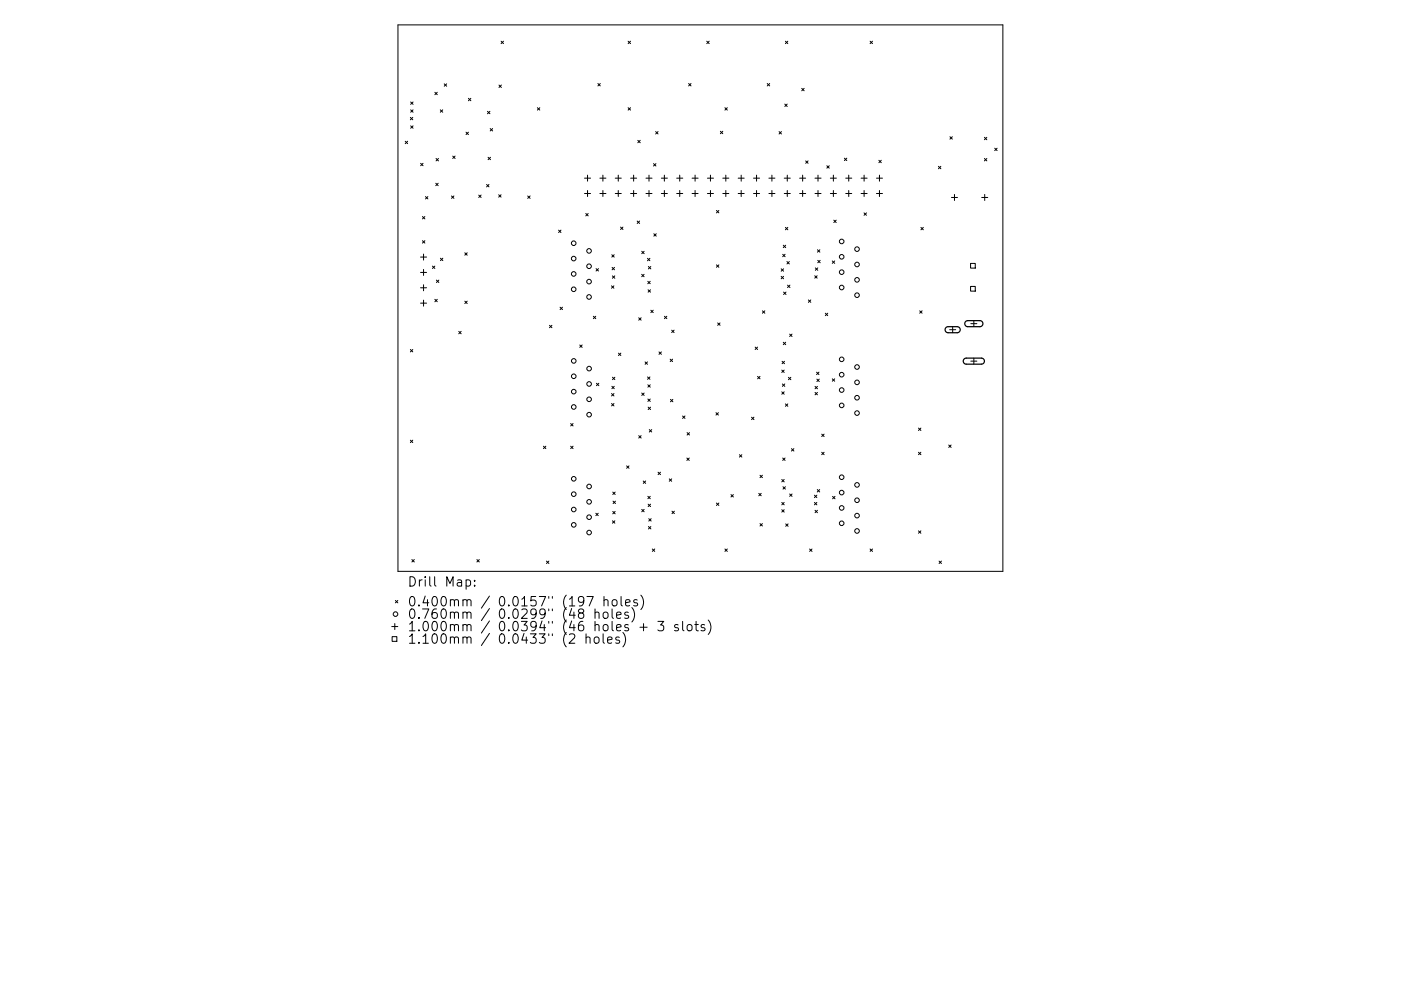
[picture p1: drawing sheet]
<svg xmlns="http://www.w3.org/2000/svg" width="297mm" height="210mm" viewBox="0 0 297 210" stroke-linecap="round" stroke-linejoin="round" font-family="sans-serif">
<defs><g id="words">
<g font-size="2.8">
<text x="86.3" y="124.5">Drill Map:</text>
<text x="86.3" y="128.7">0.400mm / 0.0157&quot; (197 holes)</text>
<text x="86.3" y="131.3">0.760mm / 0.0299&quot; (48 holes)</text>
<text x="86.3" y="133.9">1.000mm / 0.0394&quot; (46 holes + 3 slots)</text>
<text x="86.3" y="136.6">1.100mm / 0.0433&quot; (2 holes)</text>
</g>
</g></defs>
<g fill="none" stroke="#000" stroke-width=".21">
<path d="M84.4 5.3h128.2v115.9h-128.2zM92.2 19.6l.5 .5M92.7 19.6l-.5 .5M94.2 17.8l.5 .5M94.7 17.8l-.5 .5M105.8 18l.5 .6M106.2 8.7l.6 .6M106.3 18l-.5 .6M106.8 8.7l-.6 .6M126.8 17.7l.5 .5M127.3 17.7l-.5 .5M133.2 8.7l.5 .6"/>
<path d="M133.7 8.7l-.5 .6M146 17.7l.5 .5M146.5 17.7l-.5 .5M149.8 8.7l.6 .6M150.4 8.7l-.6 .6M162.7 17.7l.5 .5M163.2 17.7l-.5 .5M166.5 8.7l.5 .6M167 8.7l-.5 .6M170 18.7l.5 .6M170.5 18.7l-.5 .6M184.5 8.7l.5 .6"/>
<path d="M185 8.7l-.5 .6M85.9 30l.5 .5M86.4 30l-.5 .5M87 24.9l.5 .5M87.1 21.6l.5 .5M87.1 23.3l.5 .5M87.1 26.7l.5 .5M87.5 24.9l-.5 .5M87.6 21.6l-.5 .5M87.6 23.3l-.5 .5M87.6 26.7l-.5 .5M89.2 34.7l.5 .5"/>
<path d="M89.7 34.7l-.5 .5M92.4 38.9l.5 .5M92.5 33.6l.5 .5M92.9 38.9l-.5 .5M93 33.6l-.5 .5M93.4 23.3l.5 .5M93.9 23.3l-.5 .5M96 33.1l.5 .5M96.5 33.1l-.5 .5M98.8 28l.5 .6M99.3 28l-.5 .6M99.3 20.9l.5 .5"/>
<path d="M99.8 20.9l-.5 .5M103.2 39.1l.5 .6M103.4 23.6l.5 .5M103.5 33.4l.5 .5M103.7 39.1l-.5 .6M103.9 23.6l-.5 .5M103.9 27.3l.5 .5M104 33.4l-.5 .5M104.4 27.3l-.5 .5M113.9 22.9l.6 .5M114.5 22.9l-.6 .5M123.9 37.8h1.3"/>
<path d="M124.6 37.2v1.2M127.2 37.8h1.3M127.8 37.2v1.2M130.4 37.8h1.3M131.1 37.2v1.2M133.2 22.9l.5 .5M133.7 22.9l-.5 .5M133.7 37.8h1.3M134.3 37.2v1.2M135.2 29.8l.5 .5M135.7 29.8l-.5 .5M137 37.8h1.2"/>
<path d="M137.6 37.2v1.2M138.6 34.7l.5 .5M139 27.9l.5 .5M139.1 34.7l-.5 .5M139.5 27.9l-.5 .5M140.2 37.8h1.3M140.9 37.2v1.2M143.5 37.8h1.3M144.1 37.2v1.2M146.7 37.8h1.3M147.4 37.2v1.2M150 37.8h1.3"/>
<path d="M150.6 37.2v1.2M152.7 27.9l.5 .5M153.2 27.9l-.5 .5M153.2 37.8h1.3M153.7 22.9l.5 .5M153.9 37.2v1.2M154.2 22.9l-.5 .5M156.5 37.8h1.3M157.1 37.2v1.2M159.8 37.8h1.2M160.4 37.2v1.2M163 37.8h1.3"/>
<path d="M163.7 37.2v1.2M165.2 27.9l.5 .5M165.7 27.9l-.5 .5M166.3 37.8h1.3M166.4 22.1l.5 .5M166.9 22.1l-.5 .5M166.9 37.2v1.2M169.5 37.8h1.3M170.2 37.2v1.2M170.8 34.1l.5 .6M171.3 34.1l-.5 .6M172.8 37.8h1.3"/>
<path d="M173.4 37.2v1.2M175.3 35.2l.5 .5M175.8 35.2l-.5 .5M176 37.8h1.3M176.7 37.2v1.2M179 33.6l.5 .5M179.3 37.8h1.3M179.5 33.6l-.5 .5M179.9 37.2v1.2M182.6 37.8h1.2M183.2 37.2v1.2M185.8 37.8h1.3"/>
<path d="M186.3 34l.5 .5M186.5 37.2v1.2M186.8 34l-.5 .5M199 35.3l.5 .5M199.5 35.3l-.5 .5M201.4 29l.5 .5M201.9 29l-.5 .5M208.7 29.1l.5 .5M208.7 33.6l.5 .5M209.2 29.1l-.5 .5M209.2 33.6l-.5 .5M210.9 31.4l.5 .6"/>
<path d="M211.4 31.4l-.5 .6M89.2 54.5h1.2M89.2 57.8h1.2M89.6 45.9l.5 .5M89.6 51.1l.5 .5M89.8 53.9v1.3M89.8 57.2v1.2M90.1 45.9l-.5 .5M90.1 51.1l-.5 .5M90.2 41.7l.5 .5M90.7 41.7l-.5 .5M91.7 56.5l.5 .5"/>
<path d="M92.2 56.5l-.5 .5M92.5 59.4l.5 .5M93 59.4l-.5 .5M93.4 54.8l.5 .5M93.9 54.8l-.5 .5M95.7 41.6l.5 .5M96.2 41.6l-.5 .5M98.5 53.6l.6 .5M99.1 53.6l-.6 .5M101.5 41.4l.5 .5M102 41.4l-.5 .5M105.7 41.3l.5 .5"/>
<path d="M106.2 41.3l-.5 .5M111.9 41.6l.5 .5M112.4 41.6l-.5 .5M118.4 48.8l.5 .5M118.9 48.8l-.5 .5M123.9 41.1h1.3M124.2 45.3l.5 .5M124.6 40.4v1.3M124.7 45.3l-.5 .5M126.4 57l.5 .5M126.9 57l-.5 .5M127.2 41.1h1.3"/>
<path d="M127.8 40.4v1.3M129.7 54l.5 .6M129.8 56.7l.5 .5M129.8 58.5l.6 .5M130.2 54l-.5 .6M130.3 56.7l-.5 .5M130.4 58.5l-.6 .5M130.4 41.1h1.3M131.1 40.4v1.3M131.6 48.2l.5 .5M132.1 48.2l-.5 .5M133.7 41.1h1.3"/>
<path d="M134.3 40.4v1.3M135.1 46.9l.5 .5M135.6 46.9l-.5 .5M136 58.2l.6 .5M136.1 53.3l.5 .5M136.6 58.2l-.6 .5M136.6 53.3l-.5 .5M137 41.1h1.2M137.3 54.8l.5 .5M137.3 59.7l.6 .5M137.5 56.5l.5 .6M137.6 40.4v1.3"/>
<path d="M137.8 54.8l-.5 .5M137.9 59.7l-.6 .5M138 56.5l-.5 .6M138.6 49.6l.5 .5M139.1 49.6l-.5 .5M140.2 41.1h1.3M140.9 40.4v1.3M143.5 41.1h1.3M144.1 40.4v1.3M146.7 41.1h1.3M147.4 40.4v1.3M150 41.1h1.3"/>
<path d="M150.6 40.4v1.3M151.9 44.7l.5 .5M151.9 56.2l.5 .5M152.4 44.7l-.5 .5M152.4 56.2l-.5 .5M153.2 41.1h1.3M153.9 40.4v1.3M156.5 41.1h1.3M157.1 40.4v1.3M159.8 41.1h1.2M160.4 40.4v1.3M163 41.1h1.3"/>
<path d="M163.7 40.4v1.3M165.6 57l.5 .5M165.6 58.6l.5 .5M165.9 54l.6 .5M166.1 52l.5 .5M166.1 57l-.5 .5M166.1 58.6l-.5 .5M166.3 41.1h1.3M166.5 54l-.6 .5M166.5 48.2l.5 .6M166.6 52l-.5 .5M166.8 55.5l.6 .5"/>
<path d="M166.9 40.4v1.3M167 48.2l-.5 .6M167.4 55.5l-.6 .5M169.5 41.1h1.3M170.2 40.4v1.3M172.7 58.5l.6 .5M172.8 41.1h1.3M172.9 56.8l.5 .6M173.3 58.5l-.6 .5M173.3 53l.5 .5M173.4 56.8l-.5 .6M173.4 55.2l.5 .5"/>
<path d="M173.4 40.4v1.3M173.8 53l-.5 .5M173.9 55.2l-.5 .5M176 41.1h1.3M176.5 55.4l.5 .5M176.7 40.4v1.3M176.8 46.7l.5 .5M177 55.4l-.5 .5M177.3 46.7l-.5 .5M179.3 41.1h1.3M179.9 40.4v1.3M182.6 41.1h1.2"/>
<path d="M183.2 45.2l.5 .5M183.2 40.4v1.3M183.7 45.2l-.5 .5M185.8 41.1h1.3M186.5 40.4v1.3M195.2 48.2l.6 .6M195.8 48.2l-.6 .6M201.7 41.9h1.3M202.4 41.3v1.2M205.8 55.9h1v1h-1zM208.1 41.9h1.3M208.8 41.3v1.2"/>
<path d="M87 74.2l.5 .5M87.5 74.2l-.5 .5M89.2 61.1h1.2M89.2 64.3h1.2M89.8 60.4v1.3M89.8 63.7v1.3M92.2 63.5l.5 .5M92.7 63.5l-.5 .5M97.3 70.3l.5 .5M97.8 70.3l-.5 .5M98.5 63.9l.6 .5M99.1 63.9l-.6 .5"/>
<path d="M116.5 69l.5 .5M117 69l-.5 .5M118.7 65.2l.6 .5M119.3 65.2l-.6 .5M122.9 73.2l.5 .5M123.4 73.2l-.5 .5M125.8 67.1l.5 .5M126.3 67.1l-.5 .5M129.6 60.6l.6 .6M130.2 60.6l-.6 .6M131.1 74.9l.5 .5M131.6 74.9l-.5 .5"/>
<path d="M135.4 67.4l.5 .5M135.9 67.4l-.5 .5M136.8 76.8l.5 .5M137.3 76.8l-.5 .5M137.3 80l.5 .5M137.4 61.5l.5 .5M137.8 80l-.5 .5M137.9 61.5l-.5 .5M138 65.8l.5 .5M138.5 65.8l-.5 .5M139.7 74.7l.5 .5M140.2 74.7l-.5 .5"/>
<path d="M140.9 67.1l.5 .5M141.4 67.1l-.5 .5M142.1 76.2l.5 .5M142.4 70l.5 .6M142.6 76.2l-.5 .5M142.9 70l-.5 .6M152.2 68.5l.5 .5M152.7 68.5l-.5 .5M160.1 73.6l.5 .6M160.6 73.6l-.5 .6M160.6 79.9l.5 .5M161.1 79.9l-.5 .5"/>
<path d="M161.6 65.9l.6 .6M162.2 65.9l-.6 .6M165.8 78.5l.5 .5M165.8 76.7l.5 .5M166.1 72.6l.5 .5M166.1 62l.5 .5M166.3 78.5l-.5 .5M166.3 76.7l-.5 .5M166.6 72.6l-.5 .5M166.6 62l-.5 .5M167 60.5l.5 .5M167.4 70.9l.5 .5"/>
<path d="M167.5 60.5l-.5 .5M167.9 70.9l-.5 .5M171.4 63.6l.5 .5M171.9 63.6l-.5 .5M173.1 79l.5 .5M173.6 79l-.5 .5M175 66.5l.5 .5M175.5 66.5l-.5 .5M195 65.9l.5 .6M195.5 65.9l-.5 .6M201.3 70h1.3M202 69.3v1.3"/>
<path d="M205.8 60.8h1v1h-1zM205.8 68.7h1.3M205.8 76.6h1.3M206.5 68v1.3M206.5 76v1.3M87 93.4l.5 .5M87.5 93.4l-.5 .5M115.2 94.7l.5 .5M115.7 94.7l-.5 .5M121 89.9l.5 .5M121 94.7l.5 .5M121.5 89.9l-.5 .5"/>
<path d="M121.5 94.7l-.5 .5M126.5 81.3l.5 .5M127 81.3l-.5 .5M129.7 83.5l.5 .5M129.7 85.6l.5 .5M129.7 82l.5 .5M129.9 80l.5 .5M130.2 83.5l-.5 .5M130.2 85.6l-.5 .5M130.2 82l-.5 .5M130.4 80l-.5 .5M132.9 98.8l.5 .6"/>
<path d="M133.4 98.8l-.5 .6M135.4 92.4l.5 .5M135.9 92.4l-.5 .5M136.1 83.4l.5 .5M136.6 83.4l-.5 .5M137.4 84.7l.5 .5M137.4 81.6l.5 .6M137.4 86.4l.5 .5M137.7 91.1l.5 .6M137.9 81.6l-.5 .6M137.9 84.7l-.5 .5M137.9 86.4l-.5 .5"/>
<path d="M138.2 91.1l-.5 .6M142.2 84.7l.5 .5M142.7 84.7l-.5 .5M144.7 88.3l.5 .5M145.2 88.3l-.5 .5M145.6 97.2l.5 .5M145.7 91.8l.5 .5M146.1 97.2l-.5 .5M146.2 91.8l-.5 .5M151.8 87.6l.5 .5M152.3 87.6l-.5 .5M156.8 96.5l.5 .5"/>
<path d="M157.3 96.5l-.5 .5M159.3 88.5l.6 .5M159.9 88.5l-.6 .5M165.8 83.1l.5 .5M165.9 81.5l.5 .5M165.9 97.2l.6 .5M166.3 83.1l-.5 .5M166.4 81.5l-.5 .5M166.5 97.2l-.6 .5M166.5 85.7l.5 .5M167 85.7l-.5 .5M167.2 80.1l.5 .5"/>
<path d="M167.7 80.1l-.5 .5M167.8 95.2l.5 .5M168.3 95.2l-.5 .5M172.8 82l.5 .5M172.8 83.3l.5 .5M173.2 80.4l.5 .5M173.3 82l-.5 .5M173.3 83.3l-.5 .5M173.7 80.4l-.5 .5M174.2 92.1l.5 .5M174.2 96l.5 .5M174.7 96l-.5 .5"/>
<path d="M174.7 92.1l-.5 .5M176.5 80.4l.5 .5M177 80.4l-.5 .5M194.7 90.8l.5 .5M194.7 96l.5 .5M195.2 90.8l-.5 .5M195.2 96l-.5 .5M201.1 94.4l.6 .5M201.7 94.4l-.6 .5M87.3 118.7l.5 .5M87.8 118.7l-.5 .5M101.1 118.7l.5 .5"/>
<path d="M101.6 118.7l-.5 .5M115.9 119l.5 .6M116.4 119l-.5 .6M126.3 108.9l.5 .5M126.8 108.9l-.5 .5M129.9 110.5l.5 .5M129.9 104.4l.5 .5M129.9 108.5l.5 .5M130 106.3l.5 .5M130.4 110.5l-.5 .5M130.4 104.4l-.5 .5M130.4 108.5l-.5 .5"/>
<path d="M130.5 106.3l-.5 .5M136.1 108.1l.5 .5M136.4 102l.5 .6M136.6 108.1l-.5 .5M136.9 102l-.5 .6M137.4 105.3l.5 .5M137.4 107l.5 .5M137.5 111.7l.5 .5M137.5 110l.6 .6M137.9 105.3l-.5 .5M137.9 107l-.5 .5M138 111.7l-.5 .5"/>
<path d="M138.1 110l-.6 .6M138.3 116.5l.5 .5M138.8 116.5l-.5 .5M139.5 100.2l.5 .5M140 100.2l-.5 .5M141.9 101.6l.5 .5M142.4 101.6l-.5 .5M142.5 108.5l.5 .5M143 108.5l-.5 .5M151.9 106.7l.5 .5M152.4 106.7l-.5 .5M153.7 116.5l.5 .5"/>
<path d="M154.2 116.5l-.5 .5M155 104.9l.5 .5M155.5 104.9l-.5 .5M160.9 104.7l.5 .5M161.1 111.1l.5 .5M161.1 100.8l.5 .5M161.4 104.7l-.5 .5M161.6 100.8l-.5 .5M161.6 111.1l-.5 .5M165.8 101.7l.5 .5M165.8 106.6l.5 .5M165.8 108.1l.5 .6"/>
<path d="M166 103.3l.5 .5M166.3 101.7l-.5 .5M166.3 106.6l-.5 .5M166.3 108.1l-.5 .6M166.5 103.3l-.5 .5M166.6 111.2l.5 .5M167.1 111.2l-.5 .5M167.4 104.8l.5 .5M167.9 104.8l-.5 .5M171.7 116.5l.5 .5M172.2 116.5l-.5 .5M172.7 105.1l.5 .5"/>
<path d="M172.7 106.6l.5 .5M172.8 108.3l.5 .5M173.2 105.1l-.5 .5M173.2 106.6l-.5 .5M173.3 103.9l.5 .5M173.3 108.3l-.5 .5M173.8 103.9l-.5 .5M176.5 105.3l.5 .5M177 105.3l-.5 .5M184.5 116.5l.5 .5M185 116.5l-.5 .5M194.7 112.6l.5 .5"/>
<path d="M195.2 112.6l-.5 .5M199.1 119l.5 .6M199.6 119l-.5 .6M83.1 132.9h1.2M83.1 135.1h1v1h-1zM83.7 132.3v1.3M83.8 127.4l.5 .5M84.3 127.4l-.5 .5M98.8 123.1l.6-.1 .4 .4v.6l-.2 .3h-.8M100.6 124.2v.2M100.6 123.1v.2M123 130.1l-.4-.4 .1-.3 .3-.2 .6 .1 .2 .3-.1 .3-.9 .2-.2 .3v.4l.4 .4 .6-.1 .2-.3v-.4l-.4-.3"/>
<path d="M124.3 135.3a.5 .5 0 0 1 .8 .1v1.1M124.3 134.5v2M124.4 126.6h1.4l-.9 2M126.1 135.3a.54 .54 0 0 1 .5-.2 .54 .54 0 0 1 .4 .4v.6a.54 .54 0 0 1-.5 .4 .54 .54 0 0 1-.5-.4zM126.2 130.1a.5 .5 0 0 1 .8 0v1.1M126.2 129.2v2M127.9 134.5v1.7l.3 .3M128 130.1l.3-.2 .5 .2 .1 .7-.2 .3-.4 .1-.3-.2zM128.1 127.4l.2-.2 .5 .1 .1 1.3M128.1 126.6v2M128.8 135.8l1-.2-.1-.4-.6-.1-.3 .3 .1 1h.8M129.8 129.2v1.7l.3 .3"/>
<path d="M129.9 127.4l.3-.2a.54 .54 0 0 1 .6 .4l-.1 .8-.5 .2-.4-.4zM130.7 130.5l1-.2-.1-.3-.6-.1-.3 .2 .1 1h.8M131.3 135.2l-.5-.1-.3 .3 .1 .3 .7 .2v.5h-.8M131.7 126.6v1.7l.3 .3M132.1 134.2a2.29 2.29 0 0 1 0 3M132.6 127.9l1-.2-.1-.4-.6-.1-.3 .3 .1 1h.8M133.2 130l-.5-.1-.3 .2 .1 .3 .7 .2v.5h-.8M134 128.9a2.29 2.29 0 0 1 0 3.1M135.1 127.3l-.5-.1-.3 .3 .1 .3 .7 .2v.5h-.8M135.7 133.1h1.5M135.9 126.3a2.29 2.29 0 0 1 0 3M136.4 132.3v1.5"/>
<path d="M139.5 131.8h1.2l-.6 .8 .5 .2v.8l-.3 .2h-.5l-.3-.2M143.8 132.6l-.5-.1-.3 .3 .1 .3 .7 .2v.4h-.8M144.7 131.8v1.8l.3 .2M145.8 132.7a.54 .54 0 0 1 .5-.2 .54 .54 0 0 1 .4 .4v.6a.54 .54 0 0 1-.5 .4 .54 .54 0 0 1-.5-.4zM147.3 132.5h.8M147.6 131.8v1.8l.1 .1 .4 .1M149.4 132.6l-.5-.1-.3 .3 .1 .3 .7 .2v.4h-.8M150.2 131.6a2.29 2.29 0 0 1 0 3"/>
<circle cx="121.6" cy="54.9" r=".49"/>
<circle cx="121.6" cy="51.6" r=".49"/>
<circle cx="121.6" cy="58.1" r=".49"/>
<circle cx="124.9" cy="59.7" r=".49"/>
<circle cx="124.9" cy="53.2" r=".49"/>
<circle cx="124.9" cy="56.5" r=".49"/>
<circle cx="178.4" cy="57.7" r=".49"/>
<circle cx="178.4" cy="51.2" r=".49"/>
<circle cx="178.4" cy="54.5" r=".49"/>
<circle cx="181.7" cy="56.1" r=".49"/>
<circle cx="181.7" cy="52.9" r=".49"/>
<circle cx="181.7" cy="59.4" r=".49"/>
<circle cx="121.6" cy="61.4" r=".49"/>
<circle cx="121.6" cy="76.6" r=".49"/>
<circle cx="121.6" cy="79.8" r=".49"/>
<circle cx="124.9" cy="63" r=".49"/>
<circle cx="124.9" cy="78.2" r=".49"/>
<circle cx="178.4" cy="76.2" r=".49"/>
<circle cx="178.4" cy="61" r=".49"/>
<circle cx="178.4" cy="79.5" r=".49"/>
<circle cx="181.7" cy="77.9" r=".49"/>
<circle cx="181.7" cy="62.6" r=".49"/>
<circle cx="121.6" cy="83.1" r=".49"/>
<circle cx="121.6" cy="86.3" r=".49"/>
<circle cx="124.9" cy="88" r=".49"/>
<circle cx="124.9" cy="84.7" r=".49"/>
<circle cx="124.9" cy="81.5" r=".49"/>
<circle cx="178.4" cy="86" r=".49"/>
<circle cx="178.4" cy="82.8" r=".49"/>
<circle cx="181.7" cy="81.1" r=".49"/>
<circle cx="181.7" cy="84.4" r=".49"/>
<circle cx="181.7" cy="87.6" r=".49"/>
<circle cx="121.6" cy="108.1" r=".49"/>
<circle cx="121.6" cy="104.8" r=".49"/>
<circle cx="121.6" cy="101.6" r=".49"/>
<circle cx="121.6" cy="111.4" r=".49"/>
<circle cx="124.9" cy="113" r=".49"/>
<circle cx="124.9" cy="109.7" r=".49"/>
<circle cx="124.9" cy="103.2" r=".49"/>
<circle cx="124.9" cy="106.5" r=".49"/>
<circle cx="178.4" cy="104.5" r=".49"/>
<circle cx="178.4" cy="101.3" r=".49"/>
<circle cx="178.4" cy="111" r=".49"/>
<circle cx="178.4" cy="107.8" r=".49"/>
<circle cx="181.7" cy="106.1" r=".49"/>
<circle cx="181.7" cy="109.4" r=".49"/>
<circle cx="181.7" cy="112.7" r=".49"/>
<circle cx="181.7" cy="102.9" r=".49"/>
<circle cx="83.9" cy="130.3" r=".49"/>
</g>
<path d="M200.6 69.5l.4-.2h2.1l.4 .3 .1 .5-.2 .3-.3 .2h-2.2l-.5-.4zM204.4 76.2l.4-.2h3.3l.5 .2 .1 .5-.2 .4-.3 .2h-3.4l-.5-.5zM204.7 68.2l.4-.2h2.8l.4 .3 .1 .5-.2 .3-.3 .2h-2.8l-.5-.4z" fill="none" stroke="#000" stroke-width=".26"/>
<use href="#words"/>
</svg>
